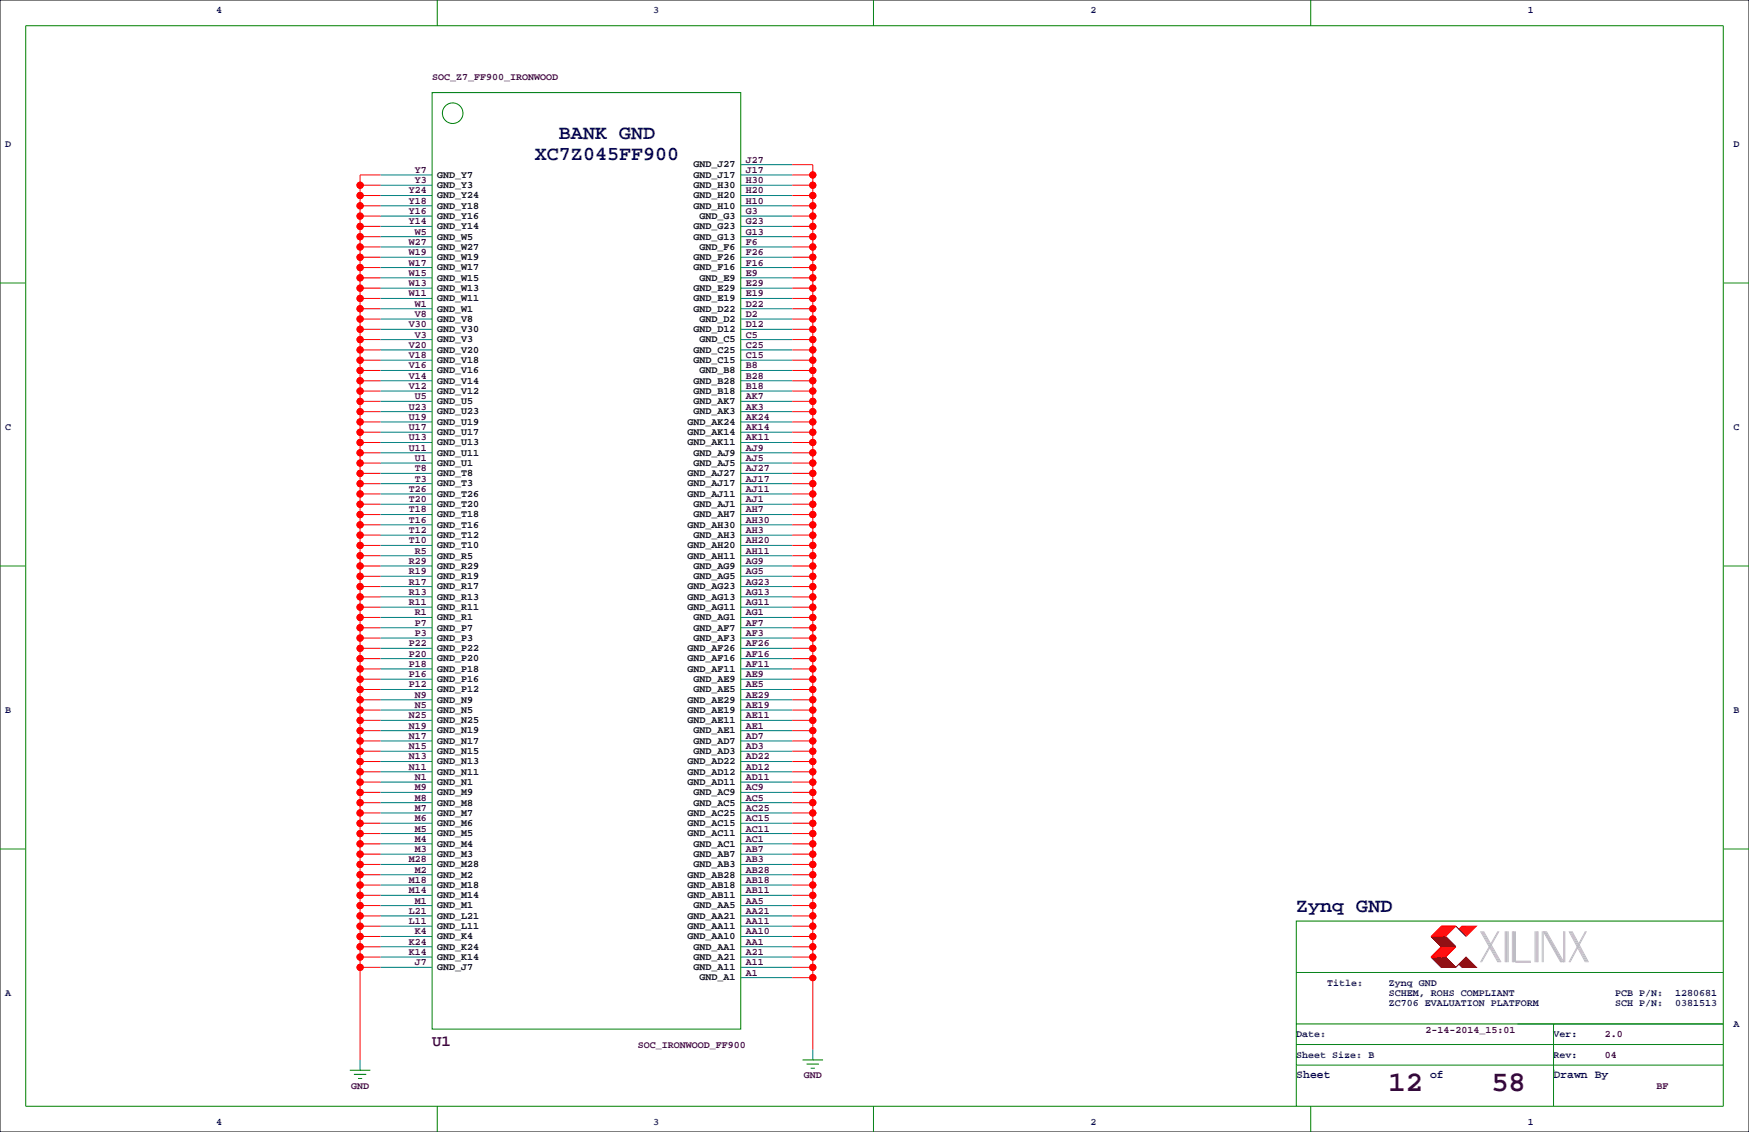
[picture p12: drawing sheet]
<svg xmlns="http://www.w3.org/2000/svg" width="432mm" height="279mm" viewBox="0 0 432 279" stroke-linecap="round" stroke-linejoin="round" font-family="sans-serif">
<defs><g id="words">
<g font-size="7.1" fill="#400040">
<text x="342.8" y="269.3">12</text>
<text x="368.2" y="269.3">58</text>
</g>
<g font-size="4.9" fill="#0000a0">
<text x="138" y="34.4">BANK GND</text>
<text x="132.1" y="39.5">XC7Z045FF900</text>
<text x="320" y="225.1">Zynq GND</text>
</g>
<text font-size="3.9" fill="#400040" x="106.7" y="258.3">U1</text>
<g font-size="2.8" fill="#0000a0">
<text x="320" y="266.1">Sheet</text>
<text x="353.1" y="266.1">of</text>
<text x="383.5" y="266.1">Drawn By</text>
</g>
<g font-size="2.5" fill="#0000a0">
<text x="53.3" y="3.3">4</text>
<text x="161.3" y="3.3">3</text>
<text x="269.2" y="3.3">2</text>
<text x="377.2" y="3.3">1</text>
<text x="1.3" y="36.3">D</text>
<text x="428" y="36.3">D</text>
<text x="1.3" y="106.2">C</text>
<text x="428" y="106.2">C</text>
<text x="1.3" y="176">B</text>
<text x="428" y="176">B</text>
<text x="1.3" y="245.9">A</text>
<text x="327.7" y="243.3">Title:</text>
<text x="342.9" y="245.9">SCHEM, ROHS COMPLIANT</text>
<text x="342.9" y="243.3">Zynq GND</text>
<text x="398.8" y="245.9">PCB P/N:</text>
<text x="413.6" y="245.9">1280681</text>
<text x="342.9" y="248.4">ZC706 EVALUATION PLATFORM</text>
<text x="398.8" y="248.4">SCH P/N:</text>
<text x="413.6" y="248.4">0381513</text>
<text x="320" y="256">Date:</text>
<text x="383.5" y="256">Ver:</text>
<text x="428" y="253.5">A</text>
<text x="320" y="261.1">Sheet Size: B</text>
<text x="383.5" y="261.1">Rev:</text>
<text x="53.3" y="277.6">4</text>
<text x="161.3" y="277.6">3</text>
<text x="269.2" y="277.6">2</text>
<text x="377.2" y="277.6">1</text>
</g>
<g font-size="2.5" fill="#400040">
<text x="106.7" y="19.8">SOC_Z7_FF900_IRONWOOD</text>
<text x="184.1" y="40.1">J27</text>
<text x="101" y="47.8">Y24</text>
<text x="102.4" y="45.2">Y3</text>
<text x="102.4" y="42.7">Y7</text>
<text x="184.1" y="47.8">H20</text>
<text x="184.1" y="45.2">H30</text>
<text x="184.1" y="42.7">J17</text>
<text x="101" y="52.8">Y16</text>
<text x="101" y="50.3">Y18</text>
<text x="184.1" y="52.8">G3</text>
<text x="184.1" y="50.3">H10</text>
<text x="101" y="55.4">Y14</text>
<text x="102.4" y="57.9">W5</text>
<text x="184.1" y="57.9">G13</text>
<text x="184.1" y="55.4">G23</text>
<text x="101" y="65.5">W17</text>
<text x="101" y="63">W19</text>
<text x="101" y="60.5">W27</text>
<text x="184.1" y="65.5">F16</text>
<text x="184.1" y="63">F26</text>
<text x="184.1" y="60.5">F6</text>
<text x="101" y="70.6">W13</text>
<text x="101" y="68.1">W15</text>
<text x="184.1" y="70.6">E29</text>
<text x="184.1" y="68.1">E9</text>
<text x="101" y="73.2">W11</text>
<text x="102.4" y="75.7">W1</text>
<text x="184.1" y="75.7">D22</text>
<text x="184.1" y="73.2">E19</text>
<text x="101" y="80.8">V30</text>
<text x="102.4" y="83.3">V3</text>
<text x="102.4" y="78.2">V8</text>
<text x="184.1" y="83.3">C5</text>
<text x="184.1" y="80.8">D12</text>
<text x="184.1" y="78.2">D2</text>
<text x="101" y="88.4">V18</text>
<text x="101" y="85.9">V20</text>
<text x="184.1" y="88.4">C15</text>
<text x="184.1" y="85.9">C25</text>
<text x="101" y="93.5">V14</text>
<text x="101" y="90.9">V16</text>
<text x="184.1" y="93.5">B28</text>
<text x="184.1" y="90.9">B8</text>
<text x="101" y="101.1">U23</text>
<text x="101" y="96">V12</text>
<text x="102.4" y="98.6">U5</text>
<text x="184.1" y="101.1">AK3</text>
<text x="184.1" y="98.6">AK7</text>
<text x="184.1" y="96">B18</text>
<text x="101" y="106.2">U17</text>
<text x="101" y="103.6">U19</text>
<text x="184.1" y="106.2">AK14</text>
<text x="184.1" y="103.6">AK24</text>
<text x="101" y="111.3">U11</text>
<text x="101" y="108.7">U13</text>
<text x="102.4" y="113.8">U1</text>
<text x="184.1" y="113.8">AJ5</text>
<text x="184.1" y="111.3">AJ9</text>
<text x="184.1" y="108.7">AK11</text>
<text x="102.4" y="118.9">T3</text>
<text x="102.4" y="116.3">T8</text>
<text x="184.1" y="118.9">AJ17</text>
<text x="184.1" y="116.3">AJ27</text>
<text x="101" y="124">T20</text>
<text x="101" y="121.4">T26</text>
<text x="184.1" y="124">AJ1</text>
<text x="184.1" y="121.4">AJ11</text>
<text x="101" y="131.6">T12</text>
<text x="101" y="129">T16</text>
<text x="101" y="126.5">T18</text>
<text x="184.1" y="131.6">AH3</text>
<text x="184.1" y="129">AH30</text>
<text x="184.1" y="126.5">AH7</text>
<text x="101" y="134.1">T10</text>
<text x="102.4" y="136.7">R5</text>
<text x="184.1" y="136.7">AH11</text>
<text x="184.1" y="134.1">AH20</text>
<text x="101" y="141.7">R19</text>
<text x="101" y="139.2">R29</text>
<text x="184.1" y="141.7">AG5</text>
<text x="184.1" y="139.2">AG9</text>
<text x="101" y="149.4">R11</text>
<text x="101" y="146.8">R13</text>
<text x="101" y="144.3">R17</text>
<text x="184.1" y="149.4">AG11</text>
<text x="184.1" y="146.8">AG13</text>
<text x="184.1" y="144.3">AG23</text>
<text x="102.4" y="154.4">P7</text>
<text x="102.4" y="151.9">R1</text>
<text x="184.1" y="154.4">AF7</text>
<text x="184.1" y="151.9">AG1</text>
<text x="101" y="159.5">P22</text>
<text x="102.4" y="157">P3</text>
<text x="184.1" y="159.5">AF26</text>
<text x="184.1" y="157">AF3</text>
<text x="101" y="167.1">P16</text>
<text x="101" y="164.6">P18</text>
<text x="101" y="162.1">P20</text>
<text x="184.1" y="167.1">AE9</text>
<text x="184.1" y="164.6">AF11</text>
<text x="184.1" y="162.1">AF16</text>
<text x="101" y="169.7">P12</text>
<text x="102.4" y="172.2">N9</text>
<text x="184.1" y="172.2">AE29</text>
<text x="184.1" y="169.7">AE5</text>
<text x="101" y="179.8">N19</text>
<text x="101" y="177.3">N25</text>
<text x="102.4" y="174.8">N5</text>
<text x="184.1" y="179.8">AE1</text>
<text x="184.1" y="177.3">AE11</text>
<text x="184.1" y="174.8">AE19</text>
<text x="101" y="184.9">N15</text>
<text x="101" y="182.4">N17</text>
<text x="184.1" y="184.9">AD3</text>
<text x="184.1" y="182.4">AD7</text>
<text x="101" y="190">N11</text>
<text x="101" y="187.5">N13</text>
<text x="184.1" y="190">AD12</text>
<text x="184.1" y="187.5">AD22</text>
<text x="102.4" y="197.6">M8</text>
<text x="102.4" y="195.1">M9</text>
<text x="102.4" y="192.5">N1</text>
<text x="184.1" y="197.6">AC5</text>
<text x="184.1" y="195.1">AC9</text>
<text x="184.1" y="192.5">AD11</text>
<text x="102.4" y="202.7">M6</text>
<text x="102.4" y="200.2">M7</text>
<text x="184.1" y="202.7">AC15</text>
<text x="184.1" y="200.2">AC25</text>
<text x="102.4" y="207.8">M4</text>
<text x="102.4" y="205.2">M5</text>
<text x="184.1" y="207.8">AC1</text>
<text x="184.1" y="205.2">AC11</text>
<text x="101" y="212.9">M28</text>
<text x="102.4" y="215.4">M2</text>
<text x="102.4" y="210.3">M3</text>
<text x="184.1" y="215.4">AB28</text>
<text x="184.1" y="212.9">AB3</text>
<text x="184.1" y="210.3">AB7</text>
<text x="101" y="220.5">M14</text>
<text x="101" y="217.9">M18</text>
<text x="184.1" y="220.5">AB11</text>
<text x="184.1" y="217.9">AB18</text>
<text x="101" y="225.6">L21</text>
<text x="102.4" y="223">M1</text>
<text x="184.1" y="225.6">AA21</text>
<text x="184.1" y="223">AA5</text>
<text x="101" y="233.2">K24</text>
<text x="101" y="228.1">L11</text>
<text x="102.4" y="230.6">K4</text>
<text x="184.1" y="233.2">AA1</text>
<text x="184.1" y="230.6">AA10</text>
<text x="184.1" y="228.1">AA11</text>
<text x="101" y="235.7">K14</text>
<text x="102.4" y="238.3">J7</text>
<text x="184.1" y="238.3">A11</text>
<text x="184.1" y="235.7">A21</text>
<text x="184.1" y="240.8">A1</text>
<text x="351.9" y="255">2-14-2014_15:01</text>
<text x="396.2" y="256">2.0</text>
<text x="157.5" y="258.6">SOC_IRONWOOD_FF900</text>
<text x="396.2" y="261.1">04</text>
<text x="86.7" y="268.7">GND</text>
<text x="198.4" y="266.2">GND</text>
<text x="408.9" y="268.7">BF</text>
</g>
<g font-size="2.5">
<text x="171.2" y="41.3">GND_J27</text>
<text x="107.9" y="46.4">GND_Y3</text>
<text x="107.9" y="43.9">GND_Y7</text>
<text x="171.2" y="46.4">GND_H30</text>
<text x="171.2" y="43.9">GND_J17</text>
<text x="107.9" y="51.5">GND_Y18</text>
<text x="107.9" y="49">GND_Y24</text>
<text x="171.2" y="51.5">GND_H10</text>
<text x="171.2" y="49">GND_H20</text>
<text x="107.9" y="59.1">GND_W5</text>
<text x="107.9" y="56.6">GND_Y14</text>
<text x="107.9" y="54">GND_Y16</text>
<text x="171.2" y="59.1">GND_G13</text>
<text x="171.2" y="56.6">GND_G23</text>
<text x="172.7" y="54">GND_G3</text>
<text x="107.9" y="64.2">GND_W19</text>
<text x="107.9" y="61.7">GND_W27</text>
<text x="171.2" y="64.2">GND_F26</text>
<text x="172.7" y="61.7">GND_F6</text>
<text x="107.9" y="71.8">GND_W13</text>
<text x="107.9" y="69.3">GND_W15</text>
<text x="107.9" y="66.7">GND_W17</text>
<text x="171.2" y="71.8">GND_E29</text>
<text x="171.2" y="66.7">GND_F16</text>
<text x="172.7" y="69.3">GND_E9</text>
<text x="107.9" y="76.9">GND_W1</text>
<text x="107.9" y="74.4">GND_W11</text>
<text x="171.2" y="76.9">GND_D22</text>
<text x="171.2" y="74.4">GND_E19</text>
<text x="107.9" y="82">GND_V30</text>
<text x="107.9" y="79.4">GND_V8</text>
<text x="171.2" y="82">GND_D12</text>
<text x="172.7" y="79.4">GND_D2</text>
<text x="107.9" y="89.6">GND_V18</text>
<text x="107.9" y="87.1">GND_V20</text>
<text x="107.9" y="84.5">GND_V3</text>
<text x="171.2" y="89.6">GND_C15</text>
<text x="171.2" y="87.1">GND_C25</text>
<text x="172.7" y="84.5">GND_C5</text>
<text x="107.9" y="94.7">GND_V14</text>
<text x="107.9" y="92.1">GND_V16</text>
<text x="171.2" y="94.7">GND_B28</text>
<text x="172.7" y="92.1">GND_B8</text>
<text x="107.9" y="99.8">GND_U5</text>
<text x="107.9" y="97.2">GND_V12</text>
<text x="171.2" y="99.8">GND_AK7</text>
<text x="171.2" y="97.2">GND_B18</text>
<text x="107.9" y="107.4">GND_U17</text>
<text x="107.9" y="104.8">GND_U19</text>
<text x="107.9" y="102.3">GND_U23</text>
<text x="169.8" y="107.4">GND_AK14</text>
<text x="169.8" y="104.8">GND_AK24</text>
<text x="171.2" y="102.3">GND_AK3</text>
<text x="107.9" y="112.5">GND_U11</text>
<text x="107.9" y="109.9">GND_U13</text>
<text x="169.8" y="109.9">GND_AK11</text>
<text x="171.2" y="112.5">GND_AJ9</text>
<text x="107.9" y="117.5">GND_T8</text>
<text x="107.9" y="115">GND_U1</text>
<text x="169.8" y="117.5">GND_AJ27</text>
<text x="171.2" y="115">GND_AJ5</text>
<text x="107.9" y="125.2">GND_T20</text>
<text x="107.9" y="122.6">GND_T26</text>
<text x="107.9" y="120.1">GND_T3</text>
<text x="169.8" y="122.6">GND_AJ11</text>
<text x="169.8" y="120.1">GND_AJ17</text>
<text x="171.2" y="125.2">GND_AJ1</text>
<text x="107.9" y="130.2">GND_T16</text>
<text x="107.9" y="127.7">GND_T18</text>
<text x="169.8" y="130.2">GND_AH30</text>
<text x="171.2" y="127.7">GND_AH7</text>
<text x="107.9" y="137.9">GND_R5</text>
<text x="107.9" y="135.3">GND_T10</text>
<text x="107.9" y="132.8">GND_T12</text>
<text x="169.8" y="137.9">GND_AH11</text>
<text x="169.8" y="135.3">GND_AH20</text>
<text x="171.2" y="132.8">GND_AH3</text>
<text x="107.9" y="142.9">GND_R19</text>
<text x="107.9" y="140.4">GND_R29</text>
<text x="171.2" y="142.9">GND_AG5</text>
<text x="171.2" y="140.4">GND_AG9</text>
<text x="107.9" y="148">GND_R13</text>
<text x="107.9" y="145.5">GND_R17</text>
<text x="169.8" y="148">GND_AG13</text>
<text x="169.8" y="145.5">GND_AG23</text>
<text x="107.9" y="155.6">GND_P7</text>
<text x="107.9" y="153.1">GND_R1</text>
<text x="107.9" y="150.6">GND_R11</text>
<text x="169.8" y="150.6">GND_AG11</text>
<text x="171.2" y="155.6">GND_AF7</text>
<text x="171.2" y="153.1">GND_AG1</text>
<text x="107.9" y="160.7">GND_P22</text>
<text x="107.9" y="158.2">GND_P3</text>
<text x="169.8" y="160.7">GND_AF26</text>
<text x="171.2" y="158.2">GND_AF3</text>
<text x="107.9" y="165.8">GND_P18</text>
<text x="107.9" y="163.3">GND_P20</text>
<text x="169.8" y="165.8">GND_AF11</text>
<text x="169.8" y="163.3">GND_AF16</text>
<text x="107.9" y="173.4">GND_N9</text>
<text x="107.9" y="170.9">GND_P12</text>
<text x="107.9" y="168.3">GND_P16</text>
<text x="169.8" y="173.4">GND_AE29</text>
<text x="171.2" y="170.9">GND_AE5</text>
<text x="171.2" y="168.3">GND_AE9</text>
<text x="107.9" y="178.5">GND_N25</text>
<text x="107.9" y="176">GND_N5</text>
<text x="169.8" y="178.5">GND_AE11</text>
<text x="169.8" y="176">GND_AE19</text>
<text x="107.9" y="183.6">GND_N17</text>
<text x="107.9" y="181">GND_N19</text>
<text x="171.2" y="183.6">GND_AD7</text>
<text x="171.2" y="181">GND_AE1</text>
<text x="107.9" y="191.2">GND_N11</text>
<text x="107.9" y="188.7">GND_N13</text>
<text x="107.9" y="186.1">GND_N15</text>
<text x="169.8" y="191.2">GND_AD12</text>
<text x="169.8" y="188.7">GND_AD22</text>
<text x="171.2" y="186.1">GND_AD3</text>
<text x="107.9" y="196.3">GND_M9</text>
<text x="107.9" y="193.7">GND_N1</text>
<text x="169.8" y="193.7">GND_AD11</text>
<text x="171.2" y="196.3">GND_AC9</text>
<text x="107.9" y="203.9">GND_M6</text>
<text x="107.9" y="201.4">GND_M7</text>
<text x="107.9" y="198.8">GND_M8</text>
<text x="169.8" y="203.9">GND_AC15</text>
<text x="169.8" y="201.4">GND_AC25</text>
<text x="171.2" y="198.8">GND_AC5</text>
<text x="107.9" y="209">GND_M4</text>
<text x="107.9" y="206.4">GND_M5</text>
<text x="169.8" y="206.4">GND_AC11</text>
<text x="171.2" y="209">GND_AC1</text>
<text x="107.9" y="214.1">GND_M28</text>
<text x="107.9" y="211.5">GND_M3</text>
<text x="171.2" y="214.1">GND_AB3</text>
<text x="171.2" y="211.5">GND_AB7</text>
<text x="107.9" y="221.7">GND_M14</text>
<text x="107.9" y="219.1">GND_M18</text>
<text x="107.9" y="216.6">GND_M2</text>
<text x="169.8" y="221.7">GND_AB11</text>
<text x="169.8" y="219.1">GND_AB18</text>
<text x="169.8" y="216.6">GND_AB28</text>
<text x="107.9" y="226.8">GND_L21</text>
<text x="107.9" y="224.2">GND_M1</text>
<text x="169.8" y="226.8">GND_AA21</text>
<text x="171.2" y="224.2">GND_AA5</text>
<text x="107.9" y="231.8">GND_K4</text>
<text x="107.9" y="229.3">GND_L11</text>
<text x="169.8" y="231.8">GND_AA10</text>
<text x="169.8" y="229.3">GND_AA11</text>
<text x="107.9" y="239.5">GND_J7</text>
<text x="107.9" y="236.9">GND_K14</text>
<text x="107.9" y="234.4">GND_K24</text>
<text x="171.2" y="239.5">GND_A11</text>
<text x="171.2" y="236.9">GND_A21</text>
<text x="171.2" y="234.4">GND_AA1</text>
<text x="172.7" y="242">GND_A1</text>
</g>
</g></defs>
<path d="M0 0h431.8v279.4h-431.8z" fill="none" stroke="#000" stroke-width=".25"/>
<g fill="none" stroke="#008080" stroke-width=".25">
<path d="M94 58.4h12.7M94 55.9h12.7M94 53.3h12.7M94 50.8h12.7M94 48.3h12.7M94 45.7h12.7M94 43.2h12.7M182.9 58.4h12.7M182.9 55.9h12.7M182.9 53.3h12.7M182.9 50.8h12.7M182.9 48.3h12.7"/>
<path d="M182.9 45.7h12.7M182.9 43.2h12.7M182.9 40.6h12.7M94 78.7h12.7M94 76.2h12.7M94 73.7h12.7M94 71.1h12.7M94 68.6h12.7M94 66h12.7M94 63.5h12.7M94 61h12.7M182.9 78.7h12.7"/>
<path d="M182.9 76.2h12.7M182.9 73.7h12.7M182.9 71.1h12.7M182.9 68.6h12.7M182.9 66h12.7M182.9 63.5h12.7M182.9 61h12.7M94 99.1h12.7M94 96.5h12.7M94 94h12.7M94 91.4h12.7M94 88.9h12.7"/>
<path d="M94 86.4h12.7M94 83.8h12.7M94 81.3h12.7M182.9 99.1h12.7M182.9 96.5h12.7M182.9 94h12.7M182.9 91.4h12.7M182.9 88.9h12.7M182.9 86.4h12.7M182.9 83.8h12.7M182.9 81.3h12.7M94 119.4h12.7"/>
<path d="M94 116.8h12.7M94 114.3h12.7M94 111.8h12.7M94 109.2h12.7M94 106.7h12.7M94 104.1h12.7M94 101.6h12.7M182.9 119.4h12.7M182.9 116.8h12.7M182.9 114.3h12.7M182.9 111.8h12.7M182.9 109.2h12.7"/>
<path d="M182.9 106.7h12.7M182.9 104.1h12.7M182.9 101.6h12.7M94 139.7h12.7M94 137.2h12.7M94 134.6h12.7M94 132.1h12.7M94 129.5h12.7M94 127h12.7M94 124.5h12.7M94 121.9h12.7M182.9 139.7h12.7"/>
<path d="M182.9 137.2h12.7M182.9 134.6h12.7M182.9 132.1h12.7M182.9 129.5h12.7M182.9 127h12.7M182.9 124.5h12.7M182.9 121.9h12.7M94 157.5h12.7M94 154.9h12.7M94 152.4h12.7M94 149.9h12.7M94 147.3h12.7"/>
<path d="M94 144.8h12.7M94 142.2h12.7M182.9 157.5h12.7M182.9 154.9h12.7M182.9 152.4h12.7M182.9 149.9h12.7M182.9 147.3h12.7M182.9 144.8h12.7M182.9 142.2h12.7M94 177.8h12.7M94 175.3h12.7M94 172.7h12.7"/>
<path d="M94 170.2h12.7M94 167.6h12.7M94 165.1h12.7M94 162.6h12.7M94 160h12.7M182.9 177.8h12.7M182.9 175.3h12.7M182.9 172.7h12.7M182.9 170.2h12.7M182.9 167.6h12.7M182.9 165.1h12.7M182.9 162.6h12.7"/>
<path d="M182.9 160h12.7M94 198.1h12.7M94 195.6h12.7M94 193h12.7M94 190.5h12.7M94 188h12.7M94 185.4h12.7M94 182.9h12.7M94 180.3h12.7M182.9 198.1h12.7M182.9 195.6h12.7M182.9 193h12.7"/>
<path d="M182.9 190.5h12.7M182.9 188h12.7M182.9 185.4h12.7M182.9 182.9h12.7M182.9 180.3h12.7M94 218.4h12.7M94 215.9h12.7M94 213.4h12.7M94 210.8h12.7M94 208.3h12.7M94 205.7h12.7M94 203.2h12.7"/>
<path d="M94 200.7h12.7M182.9 218.4h12.7M182.9 215.9h12.7M182.9 213.4h12.7M182.9 210.8h12.7M182.9 208.3h12.7M182.9 205.7h12.7M182.9 203.2h12.7M182.9 200.7h12.7M94 238.8h12.7M94 236.2h12.7M94 233.7h12.7"/>
<path d="M94 231.1h12.7M94 228.6h12.7M94 226.1h12.7M94 223.5h12.7M94 221h12.7M182.9 238.8h12.7M182.9 236.2h12.7M182.9 233.7h12.7M182.9 231.1h12.7M182.9 228.6h12.7M182.9 226.1h12.7M182.9 223.5h12.7"/>
<path d="M182.9 221h12.7M182.9 241.3h12.7M200.7 259.1v2.5M88.9 261.6v2.6"/>
</g>
<g fill="none" stroke="#008000" stroke-width=".25">
<path d="M6.3 6.4h419.1v266.6h-419.1zM107.9 0v6.4M215.6 0v6.4M323.6 0v6.4M106.7 22.9h76.2v231.1h-76.2zM0 69.8h6.3M425.4 69.8h6.4M0 139.7h6.3M425.4 139.7h6.4M0 209.5h6.3M425.4 209.5h6.4M425.4 227.3h-105.4v35.6"/>
<path d="M320 257.8h105.4M320 252.7h105.4M320 240h105.4M383.5 252.7v20.3M86.4 264.2h5M87.4 265.2h3M88.4 266.2h1M88.9 264.2h.1M107.9 273v6.4M198.1 261.6h5.1M199.1 262.6h3.1M200.2 263.7h1"/>
<path d="M200.7 261.6h.1M215.6 273v6.4M320 262.9v10.1M320 262.9h105.4M323.6 273v6.4M383.5 264.2h.1"/>
<circle cx="111.8" cy="27.9" r="2.54"/>
</g>
<g fill="none" stroke="#f00" stroke-width=".25">
<path d="M88.9 45.7h5.1M88.9 48.3h5.1M88.9 50.8h5.1M88.9 53.3h5.1M88.9 55.9h5.1M88.9 58.4h5.1M94 43.2h-5.1v218.4M195.6 40.6h5.1v218.5M195.6 45.7h5.1M195.6 48.3h5.1M195.6 50.8h5.1M195.6 53.3h5.1"/>
<path d="M195.6 55.9h5.1M195.6 58.4h5.1M195.6 43.2h5.1M88.9 61h5.1M88.9 63.5h5.1M88.9 66h5.1M88.9 68.6h5.1M88.9 71.1h5.1M88.9 76.2h5.1M88.9 78.7h5.1M88.9 73.7h5.1M195.6 61h5.1"/>
<path d="M195.6 63.5h5.1M195.6 66h5.1M195.6 68.6h5.1M195.6 71.1h5.1M195.6 76.2h5.1M195.6 78.7h5.1M195.6 73.7h5.1M88.9 81.3h5.1M88.9 83.8h5.1M88.9 86.4h5.1M88.9 99.1h5.1M88.9 96.5h5.1"/>
<path d="M88.9 94h5.1M88.9 91.4h5.1M88.9 88.9h5.1M195.6 81.3h5.1M195.6 83.8h5.1M195.6 86.4h5.1M195.6 99.1h5.1M195.6 96.5h5.1M195.6 94h5.1M195.6 91.4h5.1M195.6 88.9h5.1M88.9 109.2h5.1"/>
<path d="M88.9 111.8h5.1M88.9 114.3h5.1M88.9 116.8h5.1M88.9 119.4h5.1M88.9 106.7h5.1M88.9 104.1h5.1M88.9 101.6h5.1M195.6 109.2h5.1M195.6 111.8h5.1M195.6 114.3h5.1M195.6 116.8h5.1M195.6 119.4h5.1"/>
<path d="M195.6 106.7h5.1M195.6 104.1h5.1M195.6 101.6h5.1M88.9 121.9h5.1M88.9 124.5h5.1M88.9 127h5.1M88.9 139.7h5.1M88.9 137.2h5.1M88.9 134.6h5.1M88.9 132.1h5.1M88.9 129.5h5.1M195.6 121.9h5.1"/>
<path d="M195.6 124.5h5.1M195.6 127h5.1M195.6 139.7h5.1M195.6 137.2h5.1M195.6 134.6h5.1M195.6 132.1h5.1M195.6 129.5h5.1M88.9 149.9h5.1M88.9 152.4h5.1M88.9 154.9h5.1M88.9 157.5h5.1M88.9 147.3h5.1"/>
<path d="M88.9 144.8h5.1M88.9 142.2h5.1M195.6 149.9h5.1M195.6 152.4h5.1M195.6 154.9h5.1M195.6 157.5h5.1M195.6 147.3h5.1M195.6 144.8h5.1M195.6 142.2h5.1M88.9 160h5.1M88.9 162.6h5.1M88.9 165.1h5.1"/>
<path d="M88.9 167.6h5.1M88.9 177.8h5.1M88.9 175.3h5.1M88.9 172.7h5.1M88.9 170.2h5.1M195.6 160h5.1M195.6 162.6h5.1M195.6 165.1h5.1M195.6 167.6h5.1M195.6 177.8h5.1M195.6 175.3h5.1M195.6 172.7h5.1"/>
<path d="M195.6 170.2h5.1M88.9 188h5.1M88.9 185.4h5.1M88.9 182.9h5.1M88.9 180.3h5.1M88.9 190.5h5.1M88.9 193h5.1M88.9 195.6h5.1M88.9 198.1h5.1M195.6 188h5.1M195.6 185.4h5.1M195.6 182.9h5.1"/>
<path d="M195.6 180.3h5.1M195.6 190.5h5.1M195.6 193h5.1M195.6 195.6h5.1M195.6 198.1h5.1M88.9 215.9h5.1M88.9 218.4h5.1M88.9 210.8h5.1M88.9 213.4h5.1M88.9 208.3h5.1M88.9 200.7h5.1M88.9 203.2h5.1"/>
<path d="M88.9 205.7h5.1M195.6 215.9h5.1M195.6 218.4h5.1M195.6 210.8h5.1M195.6 213.4h5.1M195.6 208.3h5.1M195.6 200.7h5.1M195.6 203.2h5.1M195.6 205.7h5.1M88.9 231.1h5.1M88.9 233.7h5.1M88.9 236.2h5.1"/>
<path d="M88.9 223.5h5.1M88.9 226.1h5.1M88.9 228.6h5.1M88.9 221h5.1M88.9 238.8h5.1M195.6 231.1h5.1M195.6 233.7h5.1M195.6 236.2h5.1M195.6 223.5h5.1M195.6 226.1h5.1M195.6 228.6h5.1M195.6 221h5.1"/>
<path d="M195.6 238.8h5.1M355.9 228.6h3.5l-2.5 2.5h-3.6zM355.9 233.7l-2.6 2.5h3.6l2.5-2.5M356.1 233.7l-2.5 2.5M356.1 228.6l-2.5 2.5M356.4 233.7l-2.6 2.5M356.4 228.6l-2.6 2.5M356.6 233.7l-2.5 2.5M356.6 228.6l-2.5 2.5M356.9 233.7l-2.6 2.5M356.9 228.6l-2.6 2.5M357.1 233.7l-2.5 2.5"/>
<path d="M357.1 228.6l-2.5 2.5M357.4 233.7l-2.6 2.5M357.4 228.6l-2.6 2.5M357.6 233.7l-2.5 2.5M357.6 228.6l-2.5 2.5M357.9 233.7l-2.6 2.5M357.9 228.6l-2.6 2.5M358.1 233.7l-2.5 2.5M358.1 228.6l-2.5 2.5M358.4 233.7l-2.5 2.5M358.4 228.6l-2.5 2.5M358.6 233.7l-2.5 2.5"/>
<path d="M358.6 228.6l-2.5 2.5M358.9 233.7l-2.5 2.5M358.9 228.6l-2.5 2.5M359.2 233.7l-2.6 2.5M359.2 228.6l-2.6 2.5M360.2 229.4l.7-.8h3.6l-2.6 2.5M361.2 228.6l-.8 .8M361.4 228.6l-1 1M361.7 228.6l-1 1M361.9 228.6l-1.2 1.3M362.2 228.6l-1.3 1.3M362.5 228.6l-1.6 1.5"/>
<path d="M362.7 228.6l-1.5 1.5M363 228.6l-1.8 1.8M363.2 228.6l-1.8 1.8M363.5 228.6l-2.1 2M363.7 228.6l-2 2M364 228.6l-2.3 2.3M364.2 228.6l-2.3 2.3M195.6 241.3h5.1"/>
<circle cx="88.9" cy="53.3" r=".76"/>
<circle cx="88.9" cy="48.3" r=".76"/>
<circle cx="88.9" cy="55.9" r=".76"/>
<circle cx="88.9" cy="58.4" r=".76"/>
<circle cx="88.9" cy="45.7" r=".76"/>
<circle cx="88.9" cy="50.8" r=".76"/>
<circle cx="200.7" cy="53.3" r=".76"/>
<circle cx="200.7" cy="48.3" r=".76"/>
<circle cx="200.7" cy="55.9" r=".76"/>
<circle cx="200.7" cy="43.2" r=".76"/>
<circle cx="200.7" cy="45.7" r=".76"/>
<circle cx="200.7" cy="58.4" r=".76"/>
<circle cx="200.7" cy="50.8" r=".76"/>
<circle cx="88.9" cy="66" r=".76"/>
<circle cx="88.9" cy="78.7" r=".76"/>
<circle cx="88.9" cy="61" r=".76"/>
<circle cx="88.9" cy="73.7" r=".76"/>
<circle cx="88.9" cy="68.6" r=".76"/>
<circle cx="88.9" cy="71.1" r=".76"/>
<circle cx="88.9" cy="63.5" r=".76"/>
<circle cx="88.9" cy="76.2" r=".76"/>
<circle cx="200.7" cy="78.7" r=".76"/>
<circle cx="200.7" cy="66" r=".76"/>
<circle cx="200.7" cy="61" r=".76"/>
<circle cx="200.7" cy="73.7" r=".76"/>
<circle cx="200.7" cy="68.6" r=".76"/>
<circle cx="200.7" cy="71.1" r=".76"/>
<circle cx="200.7" cy="76.2" r=".76"/>
<circle cx="200.7" cy="63.5" r=".76"/>
<circle cx="88.9" cy="91.4" r=".76"/>
<circle cx="88.9" cy="86.4" r=".76"/>
<circle cx="88.9" cy="81.3" r=".76"/>
<circle cx="88.9" cy="94" r=".76"/>
<circle cx="88.9" cy="83.8" r=".76"/>
<circle cx="88.9" cy="96.5" r=".76"/>
<circle cx="88.9" cy="99.1" r=".76"/>
<circle cx="88.9" cy="88.9" r=".76"/>
<circle cx="200.7" cy="91.4" r=".76"/>
<circle cx="200.7" cy="86.4" r=".76"/>
<circle cx="200.7" cy="94" r=".76"/>
<circle cx="200.7" cy="81.3" r=".76"/>
<circle cx="200.7" cy="83.8" r=".76"/>
<circle cx="200.7" cy="96.5" r=".76"/>
<circle cx="200.7" cy="99.1" r=".76"/>
<circle cx="200.7" cy="88.9" r=".76"/>
<circle cx="88.9" cy="106.7" r=".76"/>
<circle cx="88.9" cy="119.4" r=".76"/>
<circle cx="88.9" cy="109.2" r=".76"/>
<circle cx="88.9" cy="101.6" r=".76"/>
<circle cx="88.9" cy="114.3" r=".76"/>
<circle cx="88.9" cy="116.8" r=".76"/>
<circle cx="88.9" cy="104.1" r=".76"/>
<circle cx="88.9" cy="111.8" r=".76"/>
<circle cx="200.7" cy="119.4" r=".76"/>
<circle cx="200.7" cy="106.7" r=".76"/>
<circle cx="200.7" cy="109.2" r=".76"/>
<circle cx="200.7" cy="101.6" r=".76"/>
<circle cx="200.7" cy="114.3" r=".76"/>
<circle cx="200.7" cy="104.1" r=".76"/>
<circle cx="200.7" cy="116.8" r=".76"/>
<circle cx="200.7" cy="111.8" r=".76"/>
<circle cx="88.9" cy="132.1" r=".76"/>
<circle cx="88.9" cy="121.9" r=".76"/>
<circle cx="88.9" cy="134.6" r=".76"/>
<circle cx="88.9" cy="127" r=".76"/>
<circle cx="88.9" cy="139.7" r=".76"/>
<circle cx="88.9" cy="129.5" r=".76"/>
<circle cx="88.9" cy="137.2" r=".76"/>
<circle cx="88.9" cy="124.5" r=".76"/>
<circle cx="200.7" cy="132.1" r=".76"/>
<circle cx="200.7" cy="134.6" r=".76"/>
<circle cx="200.7" cy="121.9" r=".76"/>
<circle cx="200.7" cy="139.7" r=".76"/>
<circle cx="200.7" cy="127" r=".76"/>
<circle cx="200.7" cy="129.5" r=".76"/>
<circle cx="200.7" cy="137.2" r=".76"/>
<circle cx="200.7" cy="124.5" r=".76"/>
<circle cx="88.9" cy="144.8" r=".76"/>
<circle cx="88.9" cy="157.5" r=".76"/>
<circle cx="88.9" cy="147.3" r=".76"/>
<circle cx="88.9" cy="152.4" r=".76"/>
<circle cx="88.9" cy="154.9" r=".76"/>
<circle cx="88.9" cy="142.2" r=".76"/>
<circle cx="88.9" cy="149.9" r=".76"/>
<circle cx="200.7" cy="157.5" r=".76"/>
<circle cx="200.7" cy="144.8" r=".76"/>
<circle cx="200.7" cy="147.3" r=".76"/>
<circle cx="200.7" cy="152.4" r=".76"/>
<circle cx="200.7" cy="154.9" r=".76"/>
<circle cx="200.7" cy="142.2" r=".76"/>
<circle cx="200.7" cy="149.9" r=".76"/>
<circle cx="88.9" cy="170.2" r=".76"/>
<circle cx="88.9" cy="172.7" r=".76"/>
<circle cx="88.9" cy="160" r=".76"/>
<circle cx="88.9" cy="177.8" r=".76"/>
<circle cx="88.9" cy="165.1" r=".76"/>
<circle cx="88.9" cy="167.6" r=".76"/>
<circle cx="88.9" cy="175.3" r=".76"/>
<circle cx="88.9" cy="162.6" r=".76"/>
<circle cx="200.7" cy="170.2" r=".76"/>
<circle cx="200.7" cy="172.7" r=".76"/>
<circle cx="200.7" cy="160" r=".76"/>
<circle cx="200.7" cy="177.8" r=".76"/>
<circle cx="200.7" cy="165.1" r=".76"/>
<circle cx="200.7" cy="167.6" r=".76"/>
<circle cx="200.7" cy="175.3" r=".76"/>
<circle cx="200.7" cy="162.6" r=".76"/>
<circle cx="88.9" cy="182.9" r=".76"/>
<circle cx="88.9" cy="193" r=".76"/>
<circle cx="88.9" cy="190.5" r=".76"/>
<circle cx="88.9" cy="185.4" r=".76"/>
<circle cx="88.9" cy="198.1" r=".76"/>
<circle cx="88.9" cy="195.6" r=".76"/>
<circle cx="88.9" cy="180.3" r=".76"/>
<circle cx="88.9" cy="188" r=".76"/>
<circle cx="200.7" cy="182.9" r=".76"/>
<circle cx="200.7" cy="190.5" r=".76"/>
<circle cx="200.7" cy="193" r=".76"/>
<circle cx="200.7" cy="185.4" r=".76"/>
<circle cx="200.7" cy="198.1" r=".76"/>
<circle cx="200.7" cy="195.6" r=".76"/>
<circle cx="200.7" cy="180.3" r=".76"/>
<circle cx="200.7" cy="188" r=".76"/>
<circle cx="88.9" cy="213.4" r=".76"/>
<circle cx="88.9" cy="215.9" r=".76"/>
<circle cx="88.9" cy="218.4" r=".76"/>
<circle cx="88.9" cy="205.7" r=".76"/>
<circle cx="88.9" cy="200.7" r=".76"/>
<circle cx="88.9" cy="203.2" r=".76"/>
<circle cx="88.9" cy="210.8" r=".76"/>
<circle cx="88.9" cy="208.3" r=".76"/>
<circle cx="200.7" cy="200.7" r=".76"/>
<circle cx="200.7" cy="215.9" r=".76"/>
<circle cx="200.7" cy="213.4" r=".76"/>
<circle cx="200.7" cy="203.2" r=".76"/>
<circle cx="200.7" cy="218.4" r=".76"/>
<circle cx="200.7" cy="205.7" r=".76"/>
<circle cx="200.7" cy="210.8" r=".76"/>
<circle cx="200.7" cy="208.3" r=".76"/>
<circle cx="88.9" cy="226.1" r=".76"/>
<circle cx="88.9" cy="231.1" r=".76"/>
<circle cx="88.9" cy="228.6" r=".76"/>
<circle cx="88.9" cy="236.2" r=".76"/>
<circle cx="88.9" cy="238.8" r=".76"/>
<circle cx="88.9" cy="223.5" r=".76"/>
<circle cx="88.9" cy="233.7" r=".76"/>
<circle cx="88.9" cy="221" r=".76"/>
<circle cx="200.7" cy="231.1" r=".76"/>
<circle cx="200.7" cy="226.1" r=".76"/>
<circle cx="200.7" cy="228.6" r=".76"/>
<circle cx="200.7" cy="236.2" r=".76"/>
<circle cx="200.7" cy="238.8" r=".76"/>
<circle cx="200.7" cy="223.5" r=".76"/>
<circle cx="200.7" cy="221" r=".76"/>
<circle cx="200.7" cy="233.7" r=".76"/>
<circle cx="200.7" cy="241.3" r=".76"/>
</g>
<g fill="#f00" stroke="#f00" stroke-width=".25">
<circle cx="200.7" cy="241.3" r=".76"/>
<circle cx="200.7" cy="238.8" r=".76"/>
<circle cx="200.7" cy="231.1" r=".76"/>
<circle cx="200.7" cy="233.7" r=".76"/>
<circle cx="200.7" cy="236.2" r=".76"/>
<circle cx="200.7" cy="223.5" r=".76"/>
<circle cx="200.7" cy="226.1" r=".76"/>
<circle cx="200.7" cy="228.6" r=".76"/>
<circle cx="200.7" cy="221" r=".76"/>
<circle cx="200.7" cy="215.9" r=".76"/>
<circle cx="200.7" cy="218.4" r=".76"/>
<circle cx="200.7" cy="210.8" r=".76"/>
<circle cx="200.7" cy="213.4" r=".76"/>
<circle cx="200.7" cy="208.3" r=".76"/>
<circle cx="200.7" cy="200.7" r=".76"/>
<circle cx="200.7" cy="203.2" r=".76"/>
<circle cx="200.7" cy="205.7" r=".76"/>
<circle cx="200.7" cy="198.1" r=".76"/>
<circle cx="200.7" cy="195.6" r=".76"/>
<circle cx="200.7" cy="193" r=".76"/>
<circle cx="200.7" cy="190.5" r=".76"/>
<circle cx="200.7" cy="188" r=".76"/>
<circle cx="200.7" cy="185.4" r=".76"/>
<circle cx="200.7" cy="182.9" r=".76"/>
<circle cx="200.7" cy="180.3" r=".76"/>
<circle cx="200.7" cy="177.8" r=".76"/>
<circle cx="200.7" cy="175.3" r=".76"/>
<circle cx="200.7" cy="172.7" r=".76"/>
<circle cx="200.7" cy="170.2" r=".76"/>
<circle cx="200.7" cy="167.6" r=".76"/>
<circle cx="200.7" cy="165.1" r=".76"/>
<circle cx="200.7" cy="162.6" r=".76"/>
<circle cx="200.7" cy="160" r=".76"/>
<circle cx="200.7" cy="157.5" r=".76"/>
<circle cx="200.7" cy="154.9" r=".76"/>
<circle cx="200.7" cy="152.4" r=".76"/>
<circle cx="200.7" cy="149.9" r=".76"/>
<circle cx="200.7" cy="147.3" r=".76"/>
<circle cx="200.7" cy="144.8" r=".76"/>
<circle cx="200.7" cy="142.2" r=".76"/>
<circle cx="200.7" cy="139.7" r=".76"/>
<circle cx="200.7" cy="137.2" r=".76"/>
<circle cx="200.7" cy="134.6" r=".76"/>
<circle cx="200.7" cy="132.1" r=".76"/>
<circle cx="200.7" cy="129.5" r=".76"/>
<circle cx="200.7" cy="127" r=".76"/>
<circle cx="200.7" cy="124.5" r=".76"/>
<circle cx="200.7" cy="121.9" r=".76"/>
<circle cx="200.7" cy="119.4" r=".76"/>
<circle cx="200.7" cy="116.8" r=".76"/>
<circle cx="200.7" cy="114.3" r=".76"/>
<circle cx="200.7" cy="111.8" r=".76"/>
<circle cx="200.7" cy="109.2" r=".76"/>
<circle cx="200.7" cy="106.7" r=".76"/>
<circle cx="200.7" cy="104.1" r=".76"/>
<circle cx="200.7" cy="101.6" r=".76"/>
<circle cx="200.7" cy="99.1" r=".76"/>
<circle cx="200.7" cy="96.5" r=".76"/>
<circle cx="200.7" cy="94" r=".76"/>
<circle cx="200.7" cy="91.4" r=".76"/>
<circle cx="200.7" cy="88.9" r=".76"/>
<circle cx="200.7" cy="86.4" r=".76"/>
<circle cx="200.7" cy="83.8" r=".76"/>
<circle cx="200.7" cy="81.3" r=".76"/>
<circle cx="200.7" cy="78.7" r=".76"/>
<circle cx="200.7" cy="76.2" r=".76"/>
<circle cx="200.7" cy="73.7" r=".76"/>
<circle cx="200.7" cy="71.1" r=".76"/>
<circle cx="200.7" cy="68.6" r=".76"/>
<circle cx="200.7" cy="66" r=".76"/>
<circle cx="200.7" cy="63.5" r=".76"/>
<circle cx="200.7" cy="61" r=".76"/>
<circle cx="200.7" cy="58.4" r=".76"/>
<circle cx="200.7" cy="55.9" r=".76"/>
<circle cx="200.7" cy="53.3" r=".76"/>
<circle cx="200.7" cy="50.8" r=".76"/>
<circle cx="200.7" cy="48.3" r=".76"/>
<circle cx="200.7" cy="45.7" r=".76"/>
<circle cx="200.7" cy="43.2" r=".76"/>
<circle cx="88.9" cy="45.7" r=".76"/>
<circle cx="88.9" cy="48.3" r=".76"/>
<circle cx="88.9" cy="50.8" r=".76"/>
<circle cx="88.9" cy="53.3" r=".76"/>
<circle cx="88.9" cy="55.9" r=".76"/>
<circle cx="88.9" cy="58.4" r=".76"/>
<circle cx="88.9" cy="61" r=".76"/>
<circle cx="88.9" cy="63.5" r=".76"/>
<circle cx="88.9" cy="66" r=".76"/>
<circle cx="88.9" cy="68.6" r=".76"/>
<circle cx="88.9" cy="71.1" r=".76"/>
<circle cx="88.9" cy="73.7" r=".76"/>
<circle cx="88.9" cy="76.2" r=".76"/>
<circle cx="88.9" cy="78.7" r=".76"/>
<circle cx="88.9" cy="81.3" r=".76"/>
<circle cx="88.9" cy="83.8" r=".76"/>
<circle cx="88.9" cy="86.4" r=".76"/>
<circle cx="88.9" cy="88.9" r=".76"/>
<circle cx="88.9" cy="91.4" r=".76"/>
<circle cx="88.9" cy="94" r=".76"/>
<circle cx="88.9" cy="96.5" r=".76"/>
<circle cx="88.9" cy="99.1" r=".76"/>
<circle cx="88.9" cy="101.6" r=".76"/>
<circle cx="88.9" cy="104.1" r=".76"/>
<circle cx="88.9" cy="106.7" r=".76"/>
<circle cx="88.9" cy="109.2" r=".76"/>
<circle cx="88.9" cy="111.8" r=".76"/>
<circle cx="88.9" cy="114.3" r=".76"/>
<circle cx="88.9" cy="116.8" r=".76"/>
<circle cx="88.9" cy="119.4" r=".76"/>
<circle cx="88.9" cy="121.9" r=".76"/>
<circle cx="88.9" cy="124.5" r=".76"/>
<circle cx="88.9" cy="127" r=".76"/>
<circle cx="88.9" cy="129.5" r=".76"/>
<circle cx="88.9" cy="132.1" r=".76"/>
<circle cx="88.9" cy="134.6" r=".76"/>
<circle cx="88.9" cy="137.2" r=".76"/>
<circle cx="88.9" cy="139.7" r=".76"/>
<circle cx="88.9" cy="142.2" r=".76"/>
<circle cx="88.9" cy="144.8" r=".76"/>
<circle cx="88.9" cy="147.3" r=".76"/>
<circle cx="88.9" cy="149.9" r=".76"/>
<circle cx="88.9" cy="152.4" r=".76"/>
<circle cx="88.9" cy="154.9" r=".76"/>
<circle cx="88.9" cy="157.5" r=".76"/>
<circle cx="88.9" cy="160" r=".76"/>
<circle cx="88.9" cy="162.6" r=".76"/>
<circle cx="88.9" cy="165.1" r=".76"/>
<circle cx="88.9" cy="167.6" r=".76"/>
<circle cx="88.9" cy="170.2" r=".76"/>
<circle cx="88.9" cy="172.7" r=".76"/>
<circle cx="88.9" cy="175.3" r=".76"/>
<circle cx="88.9" cy="177.8" r=".76"/>
<circle cx="88.9" cy="180.3" r=".76"/>
<circle cx="88.9" cy="182.9" r=".76"/>
<circle cx="88.9" cy="185.4" r=".76"/>
<circle cx="88.9" cy="188" r=".76"/>
<circle cx="88.9" cy="190.5" r=".76"/>
<circle cx="88.9" cy="193" r=".76"/>
<circle cx="88.9" cy="195.6" r=".76"/>
<circle cx="88.9" cy="198.1" r=".76"/>
<circle cx="88.9" cy="200.7" r=".76"/>
<circle cx="88.9" cy="203.2" r=".76"/>
<circle cx="88.9" cy="205.7" r=".76"/>
<circle cx="88.9" cy="208.3" r=".76"/>
<circle cx="88.9" cy="210.8" r=".76"/>
<circle cx="88.9" cy="213.4" r=".76"/>
<circle cx="88.9" cy="215.9" r=".76"/>
<circle cx="88.9" cy="218.4" r=".76"/>
<circle cx="88.9" cy="221" r=".76"/>
<circle cx="88.9" cy="223.5" r=".76"/>
<circle cx="88.9" cy="226.1" r=".76"/>
<circle cx="88.9" cy="228.6" r=".76"/>
<circle cx="88.9" cy="231.1" r=".76"/>
<circle cx="88.9" cy="233.7" r=".76"/>
<circle cx="88.9" cy="236.2" r=".76"/>
<circle cx="88.9" cy="238.8" r=".76"/>
</g>
<g fill="none" stroke="#800000" stroke-width=".25">
<path d="M353.3 236.2l2.6 2.6h3.5M353.3 231.1l2.6 2.6M353.6 231.1l2.5 2.6M353.6 236.2l2.5 2.6M353.8 231.1l2.6 2.6M353.8 236.2l2.6 2.6M354.1 231.1l2.5 2.6M354.1 236.2l2.5 2.6M354.3 231.1l2.6 2.6M354.3 236.2l2.6 2.6M354.6 231.1l2.5 2.6M354.6 236.2l2.5 2.6"/>
<path d="M354.8 231.1l2.6 2.6M354.8 236.2l2.6 2.6M355.1 231.1l2.5 2.6M355.1 236.2l2.5 2.6M355.3 231.1l2.6 2.6M355.3 236.2l2.6 2.6M355.6 231.1l2.5 2.6M355.6 236.2l2.5 2.6M355.9 231.1l2.5 2.6M355.9 236.2l2.5 2.6M356.1 231.1l2.5 2.6M356.1 236.2l2.5 2.6"/>
<path d="M356.4 231.1l2.5 2.6M356.4 236.2l2.5 2.6M356.6 231.1l2.6 2.6M356.6 236.2l2.6 2.6M356.9 231.1l2.5 2.6M356.9 236.2l2.5 2.6M359.4 228.6l2.5 2.5M360.2 238l.7 .8h3.6l-2.6-2.6-2.5 2.6M360.4 237.7l1 1.1M360.4 238l.8 .8M360.7 237.5l1.2 1.3M360.7 237.7l1 1.1"/>
<path d="M360.9 237.2l1.6 1.6M360.9 237.5l1.3 1.3M361.2 237l1.8 1.8M361.2 237.2l1.5 1.6M361.4 236.7l2.1 2.1M361.4 237l1.8 1.8M361.7 236.5l2.3 2.3M361.7 236.7l2 2.1M361.9 236.5l2.3 2.3"/>
</g>
<g fill="none" stroke="#c0c0c0" stroke-width=".25">
<path d="M365.5 229.9l4.3 7.6M365.8 229.9l4.3 7.6M366 229.9l4.3 7.6M366.3 229.9l4.3 7.6M369.8 229.9l-4.3 7.6M370.1 229.9l-4.3 7.6M371.6 229.9v7.6M371.9 229.9v7.6M372.1 229.9v7.6M372.4 229.9v7.6M373.4 229.9v7.6M373.6 229.9v7.6"/>
<path d="M373.9 229.9v7.6M374.1 229.9v7.6h3.9M374.1 237.2h3.9M379 229.9v7.6M379.2 229.9v7.6M379.5 229.9v7.6M379.7 229.9v7.6M380.7 229.9v7.6M381 237.5v-7.6l4.3 7.6M381.3 229.9l4.3 7.6M381.5 229.9l4.3 7.6M381.8 229.9l4.3 7.6v-7.6"/>
<path d="M386.3 229.9v7.6M387.3 229.9l4.1 7.6M387.6 229.9l4.1 7.6M387.9 229.9l4 7.6M388.1 229.9l4.1 7.6M391.4 229.9l-4.1 7.6M391.7 229.9l-4.1 7.6"/>
</g>
<use href="#words"/>
</svg>
